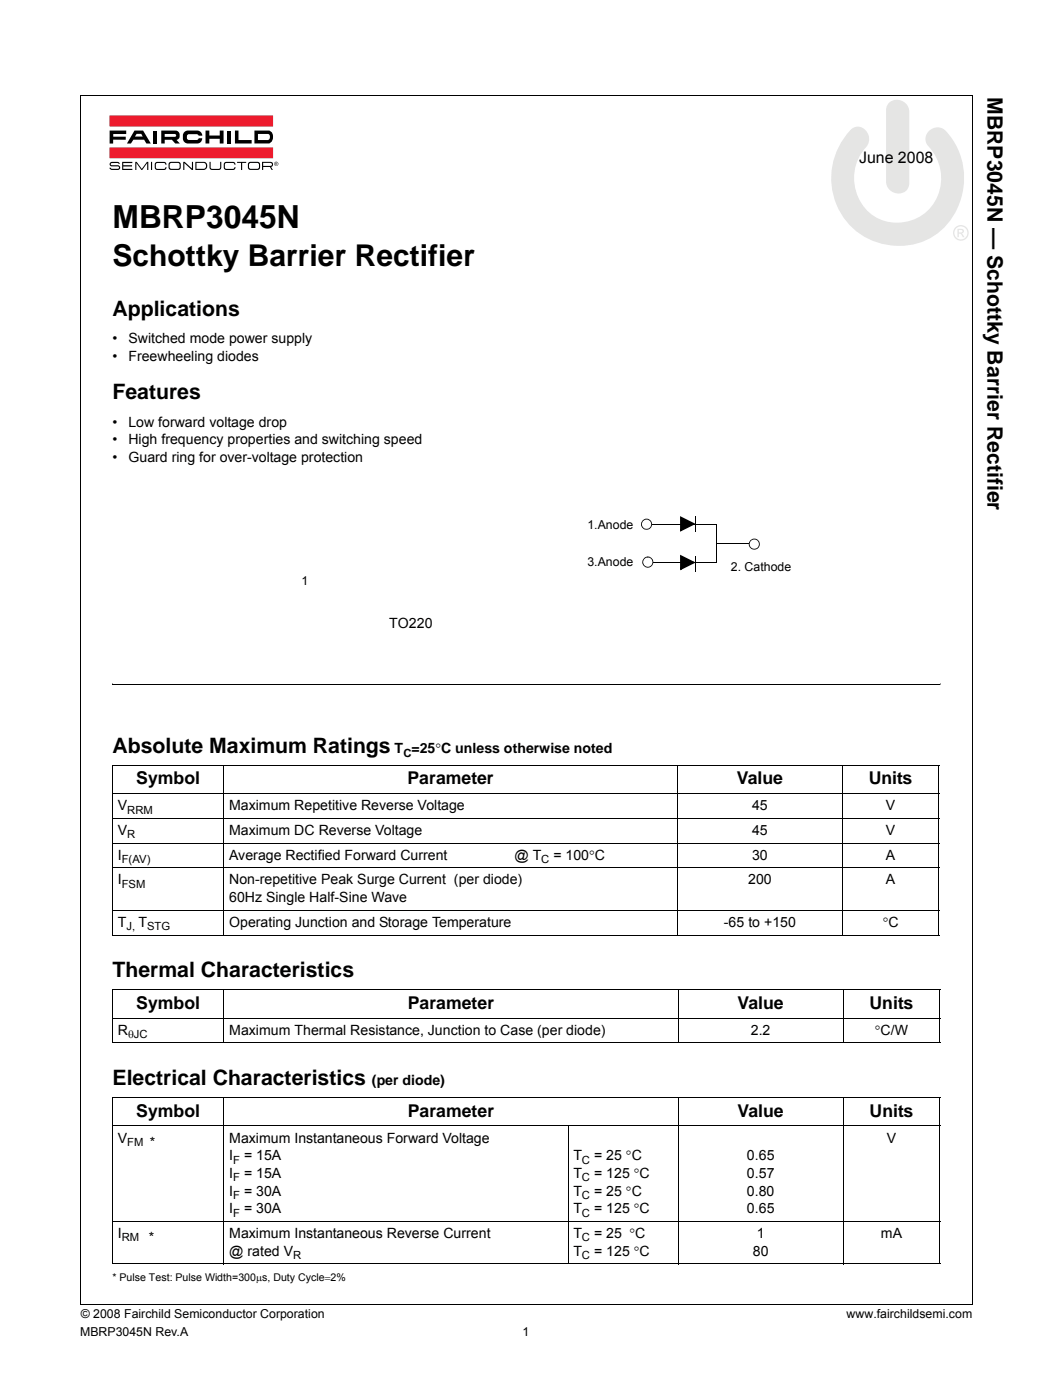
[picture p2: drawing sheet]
<svg xmlns="http://www.w3.org/2000/svg" width="210mm" height="279mm" viewBox="0 0 210 279" stroke-linecap="round" stroke-linejoin="round" font-family="sans-serif">
<defs><g id="words">
<text font-size="6.3" x="22.4" y="45.5">MBRP3045N</text>
<text font-size="6" x="22.4" y="53">Schottky Barrier Rectifier</text>
<g font-size="4.2">
<text x="196.9" y="19.4" transform="rotate(90 196.9 19.4)">MBRP3045N — Schottky Barrier Rectifier</text>
<text x="22.4" y="63.1">Applications</text>
<text x="22.4" y="79.7">Features</text>
<text x="22.4" y="150.3">Absolute Maximum Ratings</text>
<text x="22.4" y="195.1">Thermal Characteristics</text>
<text x="22.4" y="216.6">Electrical Characteristics</text>
</g>
<g font-size="3.5">
<text x="27.2" y="156.5">Symbol</text>
<text x="81.3" y="156.5">Parameter</text>
<text x="146.9" y="156.5">Value</text>
<text x="173.2" y="156.5">Units</text>
<text x="27.2" y="201.3">Symbol</text>
<text x="81.3" y="201.3">Parameter</text>
<text x="147.1" y="201.3">Value</text>
<text x="173.4" y="201.3">Units</text>
<text x="27.2" y="222.8">Symbol</text>
<text x="81.3" y="222.8">Parameter</text>
<text x="147.1" y="222.8">Value</text>
<text x="173.4" y="222.8">Units</text>
</g>
<text font-size="3.2" x="171.3" y="32.6">June 2008</text>
<g font-size="2.8">
<text x="22.4" y="68.5">•</text>
<text x="25.6" y="68.5">Switched mode power supply</text>
<text x="22.4" y="72.1">•</text>
<text x="25.6" y="72.1">Freewheeling diodes</text>
<text x="22.4" y="85.1">•</text>
<text x="22.4" y="88.7">•</text>
<text x="25.6" y="85.1">Low forward voltage drop</text>
<text x="25.6" y="88.7">High frequency properties and switching speed</text>
<text x="22.4" y="92.2">•</text>
<text x="25.6" y="92.2">Guard ring for over-voltage protection</text>
<text x="77.6" y="125.3">TO220</text>
<text x="78.7" y="150.3">T =25°C unless otherwise noted</text>
<text x="23.5" y="161.7">V</text>
<text x="45.7" y="161.7">Maximum Repetitive Reverse Voltage</text>
<text x="150" y="161.7">45</text>
<text x="176.6" y="161.7">V</text>
<text x="23.5" y="166.6">V</text>
<text x="45.7" y="166.6">Maximum DC Reverse Voltage</text>
<text x="150" y="166.6">45</text>
<text x="176.6" y="166.6">V</text>
<text x="23.5" y="171.6">I</text>
<text x="45.7" y="171.6">Average Rectified Forward Current</text>
<text x="102.6" y="171.6">@ T</text>
<text x="110.3" y="171.6">= 100°C</text>
<text x="150" y="171.6">30</text>
<text x="176.7" y="171.6">A</text>
<text x="23.5" y="176.5">I</text>
<text x="45.7" y="176.5">Non-repetitive Peak Surge Current (per diode)</text>
<text x="149.2" y="176.5">200</text>
<text x="176.7" y="176.5">A</text>
<text x="23.5" y="185">T</text>
<text x="27.6" y="185">T</text>
<text x="45.7" y="180">60Hz Single Half-Sine Wave</text>
<text x="45.7" y="185">Operating Junction and Storage Temperature</text>
<text x="144.4" y="185">-65 to +150</text>
<text x="176" y="185">°C</text>
<text x="23.5" y="206.5">R</text>
<text x="45.7" y="206.5">Maximum Thermal Resistance, Junction to Case (per diode)</text>
<text x="149.7" y="206.5">2.2</text>
<text x="174.5" y="206.5">°C/W</text>
<text x="74.2" y="216.6">(per diode)</text>
<text x="23.5" y="228">V</text>
<text x="29.9" y="228.9">*</text>
<text x="45.7" y="228">Maximum Instantaneous Forward Voltage</text>
<text x="45.7" y="231.5">I</text>
<text x="48.7" y="231.5">= 15A</text>
<text x="114.3" y="231.5">T</text>
<text x="118.5" y="231.5">= 25 °C</text>
<text x="148.9" y="231.5">0.65</text>
<text x="176.8" y="228">V</text>
<text x="45.7" y="235.1">I</text>
<text x="45.7" y="238.6">I</text>
<text x="48.7" y="235.1">= 15A</text>
<text x="48.7" y="238.6">= 30A</text>
<text x="114.3" y="235.1">T</text>
<text x="114.3" y="238.6">T</text>
<text x="118.5" y="235.1">= 125 °C</text>
<text x="118.5" y="238.6">= 25 °C</text>
<text x="148.9" y="235.1">0.57</text>
<text x="148.9" y="238.6">0.80</text>
<text x="45.7" y="242.1">I</text>
<text x="48.7" y="242.1">= 30A</text>
<text x="114.3" y="242.1">T</text>
<text x="118.5" y="242.1">= 125 °C</text>
<text x="148.9" y="242.1">0.65</text>
<text x="23.5" y="247.1">I</text>
<text x="29.7" y="248">*</text>
<text x="45.7" y="247.1">Maximum Instantaneous Reverse Current</text>
<text x="45.7" y="250.6">@ rated V</text>
<text x="114.3" y="250.6">T</text>
<text x="114.3" y="247.1">T</text>
<text x="118.5" y="247.1">= 25 °C</text>
<text x="118.5" y="250.6">= 125 °C</text>
<text x="150.1" y="250.6">80</text>
<text x="150.9" y="247.1">1</text>
<text x="175.7" y="247.1">mA</text>
</g>
<g font-size="2.5">
<text x="117.1" y="105.5">1.Anode</text>
<text x="117.1" y="112.9">3.Anode</text>
<text x="145.8" y="114">2. Cathode</text>
<text x="60.2" y="116.7">1</text>
<text x="16.1" y="263">© 2008 Fairchild Semiconductor Corporation</text>
<text x="168.8" y="263">www.fairchildsemi.com</text>
<text x="16" y="266.7">MBRP3045N Rev.A</text>
<text x="104.2" y="266.7">1</text>
</g>
<g font-size="2.2">
<text x="80.4" y="151">C</text>
<text x="25.4" y="162.4">RRM</text>
<text x="25.4" y="167.3">R</text>
<text x="24.3" y="172.3">F(AV)</text>
<text x="107.9" y="172.3">C</text>
<text x="24.3" y="177.2">FSM</text>
<text x="25.2" y="185.7">J,</text>
<text x="29.3" y="185.7">STG</text>
<text x="25.5" y="207.2">θJC</text>
<text x="25.4" y="228.7">FM</text>
<text x="46.5" y="232.2">F</text>
<text x="116.1" y="232.2">C</text>
<text x="46.5" y="235.8">F</text>
<text x="46.5" y="239.3">F</text>
<text x="116.1" y="235.8">C</text>
<text x="116.1" y="239.3">C</text>
<text x="46.5" y="242.8">F</text>
<text x="116.1" y="242.8">C</text>
<text x="24.3" y="247.8">RM</text>
<text x="58.5" y="251.3">R</text>
<text x="116.1" y="247.8">C</text>
<text x="116.1" y="251.3">C</text>
</g>
<text font-size="2.1" x="22.4" y="255.7">* Pulse Test: Pulse Width=300μs, Duty Cycle=2%</text>
</g></defs>
<path d="M16.1 19h177.9M16.1 19v241.4M193.9 19v241.4M16 260.4h177.9" fill="none" stroke="#000" stroke-width=".2"/>
<path d="M21.8 23.1h33.7v10.8h-33.7z" fill="#fff"/>
<path d="M21.8 23l32.7 .1v2.1h-32.7z" fill="#ed1b2d"/>
<g fill="#000">
<path d="M21.9 32.5l.4-.2 1.4 .1 .2 .3-.6-.2h-1l-.2 .3 .2 .2h1.2a.47 .47 0 0 1 .5 .5 .47 .47 0 0 1-.5 .4h-1.4l-.3-.4h.3l.2 .2h1.2l.2-.3-.2-.2h-1.2a.44 .44 0 0 1-.4-.2 .44 .44 0 0 1 0-.5zM21.9 26.1h3.3v.6h-2.6v.6h2.5v.6h-2.5v.7h-.7zM24.4 32.3h2v.2h-1.8v.5h1.7v.2h-1.7v.5h1.8v.2h-2zM27 32.3h.3l1 1.4 1-1.4h.3v1.6h-.2v-1.4l-1 1.4h-.2l-1-1.4v1.4h-.2zM30.1 32.3h.2v1.6h-.2zM30.6 26.1h.8v2.5h-.8zM30.9 32.6l.4-.3h1.4l.4 .3 .1 .3h-.2l-.3-.4-1.5 .1-.1 .2v.6l.1 .3h1.5l.3-.3h.2l-.1 .3-.4 .2h-1.6a1.17 1.17 0 0 1-.2-1.3zM36.5 32.3h.3l1.5 1.3v-1.3h.2v1.6h-.3l-1.4-1.3v1.3h-.3zM36.8 26.3a3.6 3.6 0 0 1 2.9-.2l.6 .6v.4h-.7l-.4-.3h-1.5l-.4 .2v.7l.4 .2h1.5l.4-.3h.7a.99 .99 0 0 1-1 1h-1.8a1.34 1.34 0 0 1-1.1-.9 1.34 1.34 0 0 1 .4-1.4zM41 26.1h.7v.9h2.1v-.9h.8v2.5h-.8v-.9h-2.1v.9h-.7zM41.8 32.3h.2v1.1l.3 .3h1.5l.1-.3v-1.1h.2v1.4l-.5 .2h-1.6l-.2-.5zM45.4 26.1h.7v2.5h-.7z"/>
<path d="M44.9 32.4l1.6-.1 .4 .3 .1 .3h-.3l-.3-.4-1.4 .1-.2 .2v.6l.2 .3h1.4l.3-.3h.3l-.1 .3-.4 .2h-1.6a1.09 1.09 0 0 1 0-1.5zM46.9 26.1h.7v1.8h2.6v.7h-3.3zM47.3 32.3h1.8v.2h-.8v1.4h-.2v-1.4h-.8z"/>
<path d="M26.8 26.1l-1.5 2.5h.8l.5-.7h2.1l.5 .7h.9l-1.6-2.5zM27.2 26.7h1l.3 .6h-1.6z"/>
<path d="M32.2 26.1v2.5h.6v-.7h1.5l.6 .7h1l-.7-.7a.96 .96 0 0 0 .6-1 .96 .96 0 0 0-.8-.8zM32.8 26.7h2l.3 .2a.28 .28 0 0 1 0 .3 .28 .28 0 0 1-.3 .1h-2z"/>
<path d="M33.7 32.5a1.17 1.17 0 0 0 .2 1.3h1.9a1.09 1.09 0 0 0 0-1.4l-1.7-.1zM33.9 32.7l.3-.2 1.4 .1 .2 .3v.6l-.3 .2-1.5-.1-.2-.2z"/>
<path d="M39 32.3v1.6h1.7a.83 .83 0 0 0 .6-1 .83 .83 0 0 0-1-.6zM39.2 32.5h1.5a.62 .62 0 0 1 .4 .6 .62 .62 0 0 1-.4 .6h-1.5z"/>
<path d="M49.7 32.4a1.09 1.09 0 0 0 0 1.4h1.9a1.09 1.09 0 0 0 0-1.4zM49.7 32.7l.3-.2 1.5 .1 .1 .3v.6l-.3 .2-1.5-.1-.1-.2z"/>
<path d="M50.7 26.1v2.5h2.9a1.43 1.43 0 0 0 .8-1.3 1.43 1.43 0 0 0-.8-1.2zM51.4 26.7l2.2 .1a.67 .67 0 0 1-.2 1.2l-2-.1z"/>
<path d="M52.3 32.3v1.6h.2v-.6h1.3l.4 .6h.2l-.3-.6h.1a.58 .58 0 0 0 .1-.9l-.5-.1zM52.5 32.5h1.5l.2 .3-.3 .3h-1.4z"/>
</g>
<path d="M21.8 29.4h32.7v2.2h-32.7z" fill="#ed1b2d"/>
<path d="M54.7 32.7a.36 .36 0 0 1 .7 0 .36 .36 0 0 1-.7 0zM54.6 32.7a.45 .45 0 0 0 .9 0 .45 .45 0 0 0-.9 0zM54.9 32.4v.5l.1-.2 .3 .2-.2-.2 .1-.2zM55 32.5h.2v.2h-.2z" fill="#000"/>
<path d="M165.8 19.9h27.4v29.2h-27.4z" fill="#fff"/>
<g fill="#e5e5e4">
<path d="M177.2 20.6a2.44 2.44 0 0 1 2.6-.5 2.44 2.44 0 0 1 1.5 2.2v14.2a2.18 2.18 0 0 1-1.3 2 2.18 2.18 0 0 1-2.3-.4 2.32 2.32 0 0 1-1-1.9v-14.2l.1-.8z"/>
<path d="M169.6 26a2.17 2.17 0 0 1 2.4-.5 2.17 2.17 0 0 1 1.3 2 3.1 3.1 0 0 1-1.3 2.7 9.1 9.1 0 0 0 4.9 14 8.9 8.9 0 0 0 9.8-4.4 8.9 8.9 0 0 0-1.6-10.6 2.32 2.32 0 0 1 .3-3.2 2.32 2.32 0 0 1 3.3 .2 14 14 0 0 1-3.5 21.5 13.5 13.5 0 0 1-16.6-3.7 13.5 13.5 0 0 1 .1-17.1z"/>
<path d="M190 46.5a1.6 1.6 0 0 1 3.2 0 1.6 1.6 0 0 1-3.2 0zM190.3 46.5a1.3 1.3 0 0 0 2.6 0 1.3 1.3 0 0 0-2.6 0zM190.9 45.7h.6a.49 .49 0 0 1 .7 .3 .49 .49 0 0 1-.5 .6l.6 .7h-.3l-.3-.5-.3-.2h-.2v.7h-.3zM191.2 45.9v.5h.5a.24 .24 0 0 0 .2-.3 .24 .24 0 0 0-.2-.2z"/>
</g>
<path d="M128.9 103.5v.2zM128.2 103.9l.7-.4v.2l-.3 .1-.5 .3-.1 .7 .1 .3 .5 .4h.7l.4-.4 .1-.7-.2-.4-.7-.3v-.2a1.11 1.11 0 0 1 1.1 1.4 1.11 1.11 0 0 1-1.6 .7 1.11 1.11 0 0 1-.2-1.7zM128.4 111.4l.8-.3v.2h-.4l-.4 .4-.1 .7 .1 .3 .4 .4h.7l.5-.4 .1-.7-.2-.5-.7-.2v-.2a1.1 1.1 0 0 1 1 1.4 1.1 1.1 0 0 1-1.6 .6 1.1 1.1 0 0 1-.2-1.7zM129.2 111.1v.2zM135.6 103.3h.4l-.1 2.7-.2-.3 2.5-1.3 .5 .2-3.1 1.5zM135.6 111h.4l-.1 2.7-.2-.3 2.5-1.3 .5 .2-3.1 1.5zM135.6 103l2.8 1.4-.2 .3-2.5-1.3zM135.6 110.7l2.8 1.4-.2 .3-2.5-1.2zM150.4 107.5v.2zM149.6 107.8l.8-.3v.2l-.5 .1-.3 .3-.1 .7 .4 .6 .9 .1 .4-.4 .1-.7-.2-.5-.7-.2v-.2a1.11 1.11 0 0 1 1 1.6 1.11 1.11 0 0 1-1.9 .1l-.1-.2a1.03 1.03 0 0 1 .2-1.2zM22.4 136.4v.2zM187.5 136.4v.2z" fill="#000"/>
<g fill="none" stroke="#000" stroke-width=".2">
<path d="M130.2 104.6h12.8M130.2 112.2h12.7M138.6 111v3.1M138.7 103.2v3M142.9 104.6v7.7M143.1 108.4h6.3M22.4 136.5h165.1M22.4 152.7h164.9M22.4 158.4h164.9M22.4 152.8v33.7M44.6 152.7v34M135.1 152.7v34"/>
<path d="M168 152.7v34M187.2 152.8v33.7M22.4 163.3h164.9M22.4 168.3h164.9M22.4 173.2h164.9M22.4 181.7h164.9M22.4 186.6h164.9M22.4 197.6h165.1M22.4 197.6v10.5M44.7 197.5v10.7M135.2 197.5v10.7M168.2 197.5v10.7"/>
<path d="M187.4 197.6v10.5M22.4 219.1h165.1M22.4 203.2h165.1M22.4 208.1h165.1M22.4 219.2v32.9M44.7 219v33.3M135.2 219v33.3M168.2 219v33.3M187.4 219.2v32.9M22.4 224.7h165.1M113.3 224.6v27.7M22.4 243.8h165.1"/>
<path d="M22.4 252.2h165.1"/>
</g>
<path d="M135.8 103.3l2.5 1.2-2.5 1.3zM135.8 111l2.5 1.3-2.5 1.2z" fill="#000"/>
<path d="M61.3 100.9h38.6v20.2h-38.6z" fill="#fff"/>
<use href="#words"/>
</svg>
